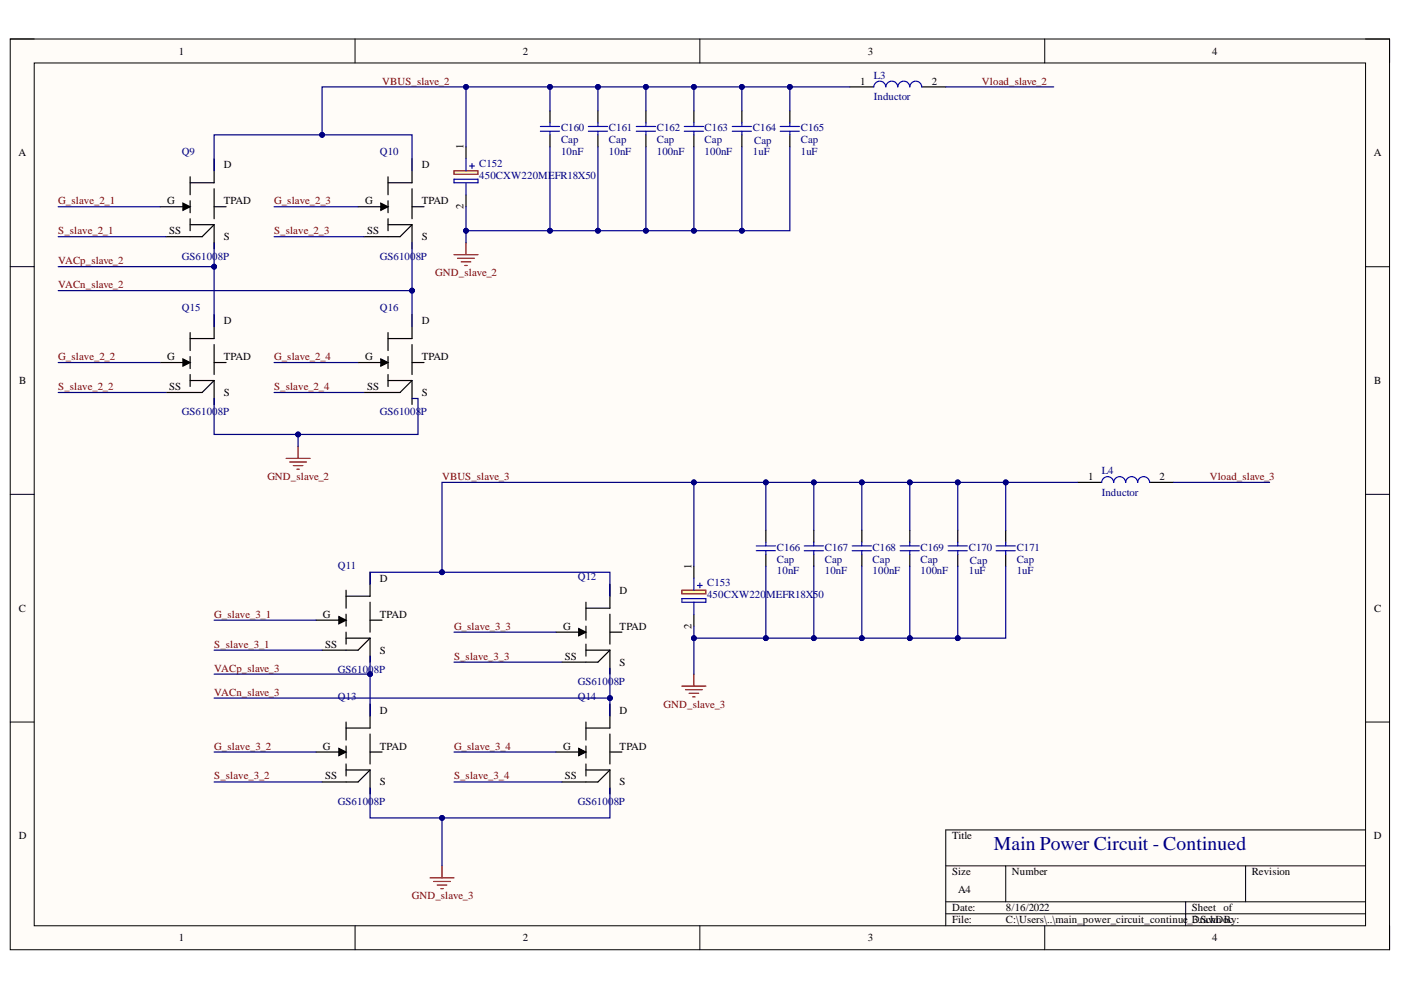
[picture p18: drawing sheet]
<svg xmlns="http://www.w3.org/2000/svg" width="297mm" height="210mm" viewBox="0 0 297 210" stroke-linecap="round" stroke-linejoin="round" font-family="sans-serif">
<defs><g id="words">
<text font-size="4.1" fill="#000080" x="210.7" y="180.1">Main Power Circuit - Continued</text>
<g font-size="2.3">
<text x="37.9" y="11.6">1</text>
<text x="110.8" y="11.6">2</text>
<text x="184" y="11.6">3</text>
<text x="257" y="11.6">4</text>
<text x="182.4" y="17.9">1</text>
<text x="197.5" y="17.9">2</text>
<text x="3.9" y="33.1">A</text>
<text x="47.5" y="35.7">D</text>
<text x="89.4" y="35.7">D</text>
<text x="98.3" y="31.6" transform="rotate(-90 98.3 31.6)">1</text>
<text x="291.3" y="33.1">A</text>
<text x="35.4" y="43.3">G</text>
<text x="47.5" y="43.3">TPAD</text>
<text x="77.4" y="43.3">G</text>
<text x="89.4" y="43.3">TPAD</text>
<text x="98.3" y="44.4" transform="rotate(-90 98.3 44.4)">2</text>
<text x="35.9" y="49.7">SS</text>
<text x="47.5" y="51">S</text>
<text x="77.8" y="49.7">SS</text>
<text x="89.4" y="51">S</text>
<text x="47.5" y="68.7">D</text>
<text x="89.4" y="68.7">D</text>
<text x="35.4" y="76.3">G</text>
<text x="47.5" y="76.3">TPAD</text>
<text x="77.4" y="76.3">G</text>
<text x="89.4" y="76.3">TPAD</text>
<text x="4.1" y="81.4">B</text>
<text x="35.9" y="82.7">SS</text>
<text x="47.5" y="83.9">S</text>
<text x="77.8" y="82.7">SS</text>
<text x="89.4" y="83.9">S</text>
<text x="291.4" y="81.4">B</text>
<text x="230.7" y="101.8">1</text>
<text x="245.8" y="101.8">2</text>
<text x="80.5" y="123.3">D</text>
<text x="131.4" y="125.9">D</text>
<text x="146.6" y="120.5" transform="rotate(-90 146.6 120.5)">1</text>
<text x="4" y="129.7">C</text>
<text x="68.4" y="130.9">G</text>
<text x="80.5" y="130.9">TPAD</text>
<text x="291.4" y="129.7">C</text>
<text x="68.9" y="137.4">SS</text>
<text x="119.4" y="133.5">G</text>
<text x="131.4" y="133.5">TPAD</text>
<text x="146.6" y="133.3" transform="rotate(-90 146.6 133.3)">2</text>
<text x="80.5" y="138.6">S</text>
<text x="119.8" y="139.9">SS</text>
<text x="131.4" y="141.2">S</text>
<text x="80.5" y="151.3">D</text>
<text x="131.4" y="151.3">D</text>
<text x="68.4" y="158.9">G</text>
<text x="80.5" y="158.9">TPAD</text>
<text x="119.4" y="158.9">G</text>
<text x="131.4" y="158.9">TPAD</text>
<text x="68.9" y="165.3">SS</text>
<text x="80.5" y="166.5">S</text>
<text x="119.8" y="165.3">SS</text>
<text x="131.4" y="166.5">S</text>
<text x="4" y="177.9">D</text>
<text x="201.9" y="177.9">Title</text>
<text x="291.3" y="177.9">D</text>
<text x="201.9" y="185.6">Size</text>
<text x="214.5" y="185.6">Number</text>
<text x="265.4" y="185.6">Revision</text>
<text x="203.1" y="189.4">A4</text>
<text x="201.9" y="193.2">Date:</text>
<text x="201.9" y="195.8">File:</text>
<text x="213.3" y="193.2">8/16/2022</text>
<text x="213.3" y="195.8">C:\Users\..\main_power_circuit_continue</text>
<text x="251.8" y="195.8">_Drawn By:</text>
<text x="252.7" y="193.2">Sheet of</text>
<text x="252.9" y="195.8">3.SchDoc</text>
<text x="37.9" y="199.6">1</text>
<text x="110.8" y="199.6">2</text>
<text x="184" y="199.6">3</text>
<text x="257" y="199.6">4</text>
</g>
<g font-size="2.3" fill="#800000">
<text x="81" y="17.9">VBUS_slave_2</text>
<text x="208.2" y="17.9">Vload_slave_2</text>
<text x="12.4" y="43.3">G_slave_2_1</text>
<text x="58.1" y="43.3">G_slave_2_3</text>
<text x="12.4" y="49.7">S_slave_2_1</text>
<text x="58.1" y="49.7">S_slave_2_3</text>
<text x="12.4" y="56">VACp_slave_2</text>
<text x="92.3" y="58.6">GND_slave_2</text>
<text x="12.4" y="61.1">VACn_slave_2</text>
<text x="12.4" y="76.3">G_slave_2_2</text>
<text x="58.1" y="76.3">G_slave_2_4</text>
<text x="12.4" y="82.7">S_slave_2_2</text>
<text x="58.1" y="82.7">S_slave_2_4</text>
<text x="56.7" y="101.8">GND_slave_2</text>
<text x="93.7" y="101.8">VBUS_slave_3</text>
<text x="256.5" y="101.8">Vload_slave_3</text>
<text x="45.4" y="130.9">G_slave_3_1</text>
<text x="45.4" y="137.4">S_slave_3_1</text>
<text x="96.3" y="133.5">G_slave_3_3</text>
<text x="45.4" y="142.4">VACp_slave_3</text>
<text x="96.3" y="139.9">S_slave_3_3</text>
<text x="45.4" y="147.5">VACn_slave_3</text>
<text x="140.7" y="150">GND_slave_3</text>
<text x="45.4" y="158.9">G_slave_3_2</text>
<text x="96.3" y="158.9">G_slave_3_4</text>
<text x="45.4" y="165.3">S_slave_3_2</text>
<text x="96.3" y="165.3">S_slave_3_4</text>
<text x="87.3" y="190.7">GND_slave_3</text>
</g>
<g font-size="2.3" fill="#000080">
<text x="185.3" y="16.6">L3</text>
<text x="185.3" y="21.2">Inductor</text>
<text x="118.9" y="27.8">C160</text>
<text x="129.1" y="27.8">C161</text>
<text x="139.2" y="27.8">C162</text>
<text x="149.4" y="27.8">C163</text>
<text x="159.6" y="27.8">C164</text>
<text x="169.8" y="27.8">C165</text>
<text x="38.6" y="32.9">Q9</text>
<text x="80.5" y="32.9">Q10</text>
<text x="101.6" y="35.4">C152</text>
<text x="118.9" y="32.9">10nF</text>
<text x="118.9" y="30.3">Cap</text>
<text x="129.1" y="32.9">10nF</text>
<text x="129.1" y="30.3">Cap</text>
<text x="139.2" y="32.9">100nF</text>
<text x="139.2" y="30.3">Cap</text>
<text x="149.4" y="32.9">100nF</text>
<text x="149.4" y="30.3">Cap</text>
<text x="159.6" y="32.9">1uF</text>
<text x="159.9" y="30.6">Cap</text>
<text x="169.8" y="32.9">1uF</text>
<text x="169.8" y="30.3">Cap</text>
<text x="101.6" y="38">450CXW220MEFR18X50</text>
<text x="38.6" y="55">GS61008P</text>
<text x="80.5" y="55">GS61008P</text>
<text x="38.6" y="65.9">Q15</text>
<text x="80.5" y="65.9">Q16</text>
<text x="38.6" y="88">GS61008P</text>
<text x="80.5" y="88">GS61008</text>
<text x="89.3" y="88">P</text>
<text x="233.6" y="100.5">L4</text>
<text x="233.6" y="105.1">Inductor</text>
<text x="164.7" y="116.7">C166</text>
<text x="164.7" y="119.3">Cap</text>
<text x="174.9" y="116.7">C167</text>
<text x="174.9" y="119.3">Cap</text>
<text x="185" y="116.7">C168</text>
<text x="185" y="119.3">Cap</text>
<text x="195.2" y="116.7">C169</text>
<text x="195.2" y="119.3">Cap</text>
<text x="205.4" y="116.7">C170</text>
<text x="205.7" y="119.5">Cap</text>
<text x="215.6" y="116.7">C171</text>
<text x="215.6" y="119.3">Cap</text>
<text x="71.7" y="120.5">Q11</text>
<text x="122.5" y="123.1">Q12</text>
<text x="149.9" y="124.3">C153</text>
<text x="164.7" y="121.8">10nF</text>
<text x="174.9" y="121.8">10nF</text>
<text x="185" y="121.8">100nF</text>
<text x="195.2" y="121.8">100nF</text>
<text x="205.4" y="121.8">1uF</text>
<text x="215.6" y="121.8">1uF</text>
<text x="149.9" y="126.9">450CXW220</text>
<text x="162.4" y="126.9">MEFR18X50</text>
<text x="71.7" y="142.7">GS61008P</text>
<text x="71.7" y="148.5">Q13</text>
<text x="122.5" y="145.2">GS61008P</text>
<text x="122.5" y="148.5">Q14</text>
<text x="71.7" y="170.6">GS61008P</text>
<text x="122.5" y="170.6">GS61008P</text>
</g>
</g></defs>
<path d="M2.2 8.3h292.4v193.1h-292.4z" fill-rule="evenodd" fill="#fffcf8"/>
<path d="M2.2 8.3h292.4v193.1h-292.4z" fill="none" stroke="#000" stroke-width=".21"/>
<path d="M7.3 13.4h282.2v182.9h-282.2z" fill-rule="evenodd" fill="#fffcf8"/>
<g fill="none" stroke="#000" stroke-width=".21">
<path d="M2.2 8.3h5.1M7.3 13.4h282.2v182.9h-282.2zM75.3 8.3v5M148.4 8.3v5M221.5 8.3v5.1M289.5 8.3h5.1v5.1M2.2 56.5h5.1M289.5 56.5h5.1M2.2 104.8h5.1M289.5 104.8h5.1M2.2 153.1h5.1M289.5 153.1h5.1"/>
<path d="M289.5 176h-89v20.3M75.3 196.3v5.1M148.4 196.3v5.1M200.5 183.6h89M200.5 191.2h89M200.5 193.7h89M213.2 183.6v7.6M221.5 196.3v5.1M251.4 191.2v5.1M264.1 183.6v7.6M294.6 196.3v5.1"/>
</g>
<g fill="none" stroke="#000" stroke-width=".25">
<path d="M40.3 37.5v3.8M45.4 33.7v5.1h-5.1M82.3 37.5v3.8M87.4 33.7v5.1h-5.1M34 43.8h5M38.8 43.1l1.5 .7-1.5 .8zM40.3 47.6h5.1M40.3 42.6v2.5M40.3 46.4v2.5M45.4 47.6l-2.5 2.6h-7.7M45.4 43.8h2.5M45.4 40v6.4"/>
<path d="M45.4 47.6v5.1M75.9 43.8h5.1M80.7 43.1l1.6 .7-1.6 .8zM82.3 47.6h5.1M82.3 42.6v2.5M82.3 46.4v2.5M87.4 47.6l-2.6 2.6h-7.6M87.4 43.8h2.5M87.4 40v6.4M87.4 47.6v5.1M34 76.9h5M38.8 76.1l1.5 .8-1.5 .7z"/>
<path d="M40.3 70.5v3.8M40.3 75.6v2.5M40.3 79.4v2.5M45.4 66.7v5.1h-5.1M45.4 73.1v6.3M45.4 76.9h2.5M75.9 76.9h5.1M80.7 76.1l1.6 .8-1.6 .7zM82.3 70.5v3.8M82.3 75.6v2.5M82.3 79.4v2.5M87.4 66.7v5.1h-5.1"/>
<path d="M87.4 73.1v6.3M87.4 76.9h2.5M40.3 80.7h5.1M45.4 80.7v5.1M45.4 80.7l-2.5 2.5h-7.7M82.3 80.7h5.1M87.4 80.7v5.1M87.4 80.7l-2.6 2.5h-7.6M228.5 102.3h5.1M243.7 102.3h5.1M67 131.5h5.1M71.8 130.7l1.6 .8-1.6 .8z"/>
<path d="M73.4 135.3h5.1M73.4 125.1v3.9M73.4 130.2v2.6M73.4 134v2.6M78.5 135.3l-2.6 2.5h-7.6M78.5 131.5h2.5M78.5 121.3v5.1h-5.1M78.5 127.7v6.3M78.5 135.3v5.1M117.9 134h5.1M122.7 133.3l1.5 .7-1.5 .8zM124.2 137.8h5.1"/>
<path d="M124.2 127.7v3.8M124.2 132.8v2.5M124.2 136.6v2.5M129.3 137.8l-2.5 2.6h-7.7M129.3 134h2.6M129.3 123.9v5.1h-5.1M129.3 130.2v6.4M129.3 137.8v5.1M67 159.4h5.1M71.8 158.7l1.6 .7-1.6 .8zM73.4 153.1v3.8M73.4 158.2v2.5"/>
<path d="M78.5 149.3v5.1h-5.1M78.5 155.6v6.4M78.5 159.4h2.5M117.9 159.4h5.1M122.7 158.7l1.5 .7-1.5 .8zM124.2 153.1v3.8M124.2 158.2v2.5M129.3 149.3v5.1h-5.1M129.3 155.6v6.4M129.3 159.4h2.6M73.4 162v2.5M73.4 163.3h5.1"/>
<path d="M78.5 163.3v5M78.5 163.3l-2.6 2.5h-7.6M124.2 162v2.5M124.2 163.3h5.1M129.3 163.3v5M129.3 163.3l-2.5 2.5h-7.7"/>
</g>
<g fill="#000">
<path d="M38.8 43.1l1.5 .7-1.5 .8z" fill-rule="evenodd"/>
<path d="M80.7 43.1l1.6 .7-1.6 .8z" fill-rule="evenodd"/>
<path d="M38.8 76.1l1.5 .8-1.5 .7z" fill-rule="evenodd"/>
<path d="M80.7 76.1l1.6 .8-1.6 .7z" fill-rule="evenodd"/>
<path d="M71.8 130.7l1.6 .8-1.6 .8z" fill-rule="evenodd"/>
<path d="M122.7 133.3l1.5 .7-1.5 .8z" fill-rule="evenodd"/>
<path d="M71.8 158.7l1.6 .7-1.6 .8z" fill-rule="evenodd"/>
<path d="M122.7 158.7l1.5 .7-1.5 .8z" fill-rule="evenodd"/>
</g>
<g fill="none" stroke="#800000" stroke-width=".25">
<path d="M96.3 54h5M97 54.8h3.6M97.8 55.5h2M98.5 56.3h.6M98.8 51.5v2.5M60.7 97.2h5M61.4 98h3.6M62.2 98.7h2M62.9 99.5h.6M63.2 94.7v2.5M144.6 145.5h5.1M145.3 146.2h3.6"/>
<path d="M146.1 147h2M146.9 147.8h.5M147.1 142.9v2.6M91.2 186.1h5.1M91.9 186.9h3.6M92.7 187.7h2M93.5 188.4h.5M93.7 183.6v2.5"/>
</g>
<path d="M233.6 102.3a1.28 1.28 0 0 1 1.2-1.2 1.28 1.28 0 0 1 1.3 1.2 1.27 1.27 0 0 1 1.3-1.2 1.27 1.27 0 0 1 1.3 1.2 1.28 1.28 0 0 1 1.2-1.2 1.28 1.28 0 0 1 1.3 1.2 1.27 1.27 0 0 1 1.3-1.2 1.27 1.27 0 0 1 1.2 1.2" fill="none" stroke="#00f" stroke-width=".25"/>
<path d="M96.3 36.2h5v.8h-5z" fill-rule="evenodd" fill="#ffffb0"/>
<path d="M96.3 36.2h5v.8h-5z" fill="none" stroke="#800000" stroke-width=".25"/>
<path d="M98.8 31.1v2.6M98.8 41.3v2.5" fill="none" stroke="#000" stroke-width=".25"/>
<path d="M96.3 38h5v.8h-5zM98.8 33.7v2.5M98.8 38.8v2.5M99.6 35.2h1M100.1 34.7v1" fill="none" stroke="#00f" stroke-width=".25"/>
<path d="M144.6 125.1h5.1v.8h-5.1z" fill-rule="evenodd" fill="#ffffb0"/>
<path d="M144.6 125.1h5.1v.8h-5.1z" fill="none" stroke="#800000" stroke-width=".25"/>
<g fill="none" stroke="#000" stroke-width=".25">
<path d="M180.2 18.4h5.1M195.4 18.4h5.1M116.6 23.5v2.5M116.6 28.6v2.5M126.8 23.5v2.5M126.8 28.6v2.5M136.9 23.5v2.5M136.9 28.6v2.5M147.1 23.5v2.5M147.1 28.6v2.5M157.3 23.5v2.5M157.3 28.6v2.5"/>
<path d="M167.5 23.5v2.5M167.5 28.6v2.5M162.4 112.4v2.6M162.4 117.5v2.6M172.5 112.4v2.6M172.5 117.5v2.6M182.7 112.4v2.6M182.7 117.5v2.6M192.9 112.4v2.6M192.9 117.5v2.6M203.1 112.4v2.6M203.1 117.5v2.6"/>
<path d="M213.2 112.4v2.6M213.2 117.5v2.6M147.1 120.1v2.5M147.1 130.2v2.6"/>
</g>
<g fill="none" stroke="#00f" stroke-width=".25">
<path d="M185.3 18.4a1.28 1.28 0 0 1 1.2-1.2 1.28 1.28 0 0 1 1.3 1.2 1.27 1.27 0 0 1 1.3-1.2 1.27 1.27 0 0 1 1.2 1.2 1.28 1.28 0 0 1 1.3-1.2 1.28 1.28 0 0 1 1.3 1.2 1.27 1.27 0 0 1 1.3-1.2 1.27 1.27 0 0 1 1.2 1.2M114.6 26.8h4M114.6 27.8h4M116.6 26v.8M116.6 27.8v.8M124.7 26.8h4.1M124.7 27.8h4.1M126.8 26v.8M126.8 27.8v.8M134.9 26.8h4.1M134.9 27.8h4.1M136.9 26v.8"/>
<path d="M136.9 27.8v.8M145.1 26.8h4.1M145.1 27.8h4.1M147.1 26v.8M147.1 27.8v.8M155.3 26.8h4M155.3 27.8h4M157.3 26v.8M157.3 27.8v.8M165.4 26.8h4.1M165.4 27.8h4.1M167.5 26v.8"/>
<path d="M167.5 27.8v.8M160.3 115.7h4.1M160.3 116.8h4.1M162.4 115v.7M162.4 116.8v.7M170.5 115.7h4.1M170.5 116.8h4.1M172.5 115v.7M172.5 116.8v.7M180.7 115.7h4.1M180.7 116.8h4.1M182.7 115v.7"/>
<path d="M182.7 116.8v.7M190.9 115.7h4M190.9 116.8h4M192.9 115v.7M192.9 116.8v.7M201 115.7h4.1M201 116.8h4.1M203.1 115v.7M203.1 116.8v.7M211.2 115.7h4.1M211.2 116.8h4.1M213.2 115v.7"/>
<path d="M213.2 116.8v.7M144.6 126.9h5.1v.8h-5.1zM147.1 122.6v2.5M147.1 127.7v2.5M147.9 124.1h1M148.4 123.6v1"/>
</g>
<path d="M12.3 43.8h21.7M58.1 43.8h17.8M12.3 76.9h21.7M58.1 76.9h17.8M45.4 142.9h33.1" fill="none" stroke="#000080" stroke-width=".25"/>
<circle cx="78.5" cy="142.9" r=".51" fill="#000080"/>
<circle cx="78.5" cy="142.9" r=".51" fill="none" stroke="#000080" stroke-width=".21"/>
<path d="M12.3 56.5h33.1" fill="none" stroke="#000080" stroke-width=".25"/>
<circle cx="45.4" cy="56.5" r=".51" fill="#000080"/>
<circle cx="45.4" cy="56.5" r=".51" fill="none" stroke="#000080" stroke-width=".21"/>
<path d="M12.3 61.6h75.1" fill="none" stroke="#000080" stroke-width=".25"/>
<circle cx="87.4" cy="61.6" r=".51" fill="#000080"/>
<circle cx="87.4" cy="61.6" r=".51" fill="none" stroke="#000080" stroke-width=".21"/>
<path d="M98.8 43.8v7.7" fill="none" stroke="#000080" stroke-width=".25"/>
<circle cx="98.8" cy="48.9" r=".51" fill="#000080"/>
<circle cx="98.8" cy="48.9" r=".51" fill="none" stroke="#000080" stroke-width=".21"/>
<path d="M12.3 50.2h22.9M58.1 50.2h19.1M12.3 83.2h22.9M58.1 83.2h19.1M45.4 148h83.9v3.8" fill="none" stroke="#000080" stroke-width=".25"/>
<circle cx="129.3" cy="148" r=".51" fill="#000080"/>
<circle cx="129.3" cy="148" r=".51" fill="none" stroke="#000080" stroke-width=".21"/>
<path d="M129.3 141.7v6.3" fill="none" stroke="#000080" stroke-width=".25"/>
<circle cx="129.3" cy="148" r=".51" fill="#000080"/>
<circle cx="129.3" cy="148" r=".51" fill="none" stroke="#000080" stroke-width=".21"/>
<path d="M78.5 167.1v6.3h15.2v10.2" fill="none" stroke="#000080" stroke-width=".25"/>
<circle cx="93.7" cy="173.4" r=".51" fill="#000080"/>
<circle cx="93.7" cy="173.4" r=".51" fill="none" stroke="#000080" stroke-width=".21"/>
<path d="M129.3 167.1v6.3h-35.6" fill="none" stroke="#000080" stroke-width=".25"/>
<circle cx="93.7" cy="173.4" r=".51" fill="#000080"/>
<circle cx="93.7" cy="173.4" r=".51" fill="none" stroke="#000080" stroke-width=".21"/>
<path d="M63.2 92.1v2.6M45.4 131.5h21.6M45.4 137.8h22.9M96.3 134h21.6M45.4 159.4h21.6M96.3 140.4h22.8M96.3 159.4h21.6M45.4 165.8h22.9M96.3 165.8h22.8" fill="none" stroke="#000080" stroke-width=".25"/>
<circle cx="63.2" cy="92.1" r=".51" fill="#000080"/>
<circle cx="63.2" cy="92.1" r=".51" fill="none" stroke="#000080" stroke-width=".21"/>
<path d="M248.8 102.3h20.4M147.1 132.8v10.1" fill="none" stroke="#000080" stroke-width=".25"/>
<circle cx="147.1" cy="135.3" r=".51" fill="#000080"/>
<circle cx="147.1" cy="135.3" r=".51" fill="none" stroke="#000080" stroke-width=".21"/>
<path d="M78.5 139.1v12.7" fill="none" stroke="#000080" stroke-width=".25"/>
<circle cx="78.5" cy="142.9" r=".51" fill="#000080"/>
<circle cx="78.5" cy="142.9" r=".51" fill="none" stroke="#000080" stroke-width=".21"/>
<path d="M147.1 102.3v17.8" fill="none" stroke="#000080" stroke-width=".25"/>
<circle cx="147.1" cy="102.3" r=".51" fill="#000080"/>
<circle cx="147.1" cy="102.3" r=".51" fill="none" stroke="#000080" stroke-width=".21"/>
<path d="M78.5 123.9v-2.6h50.8v5.1" fill="none" stroke="#000080" stroke-width=".25"/>
<circle cx="93.7" cy="121.3" r=".51" fill="#000080"/>
<circle cx="93.7" cy="121.3" r=".51" fill="none" stroke="#000080" stroke-width=".21"/>
<path d="M228.5 102.3h-134.8v19" fill="none" stroke="#000080" stroke-width=".25"/>
<circle cx="93.7" cy="121.3" r=".51" fill="#000080"/>
<circle cx="93.7" cy="121.3" r=".51" fill="none" stroke="#000080" stroke-width=".21"/>
<circle cx="147.1" cy="102.3" r=".51" fill="#000080"/>
<circle cx="147.1" cy="102.3" r=".51" fill="none" stroke="#000080" stroke-width=".21"/>
<circle cx="162.4" cy="102.3" r=".51" fill="#000080"/>
<circle cx="162.4" cy="102.3" r=".51" fill="none" stroke="#000080" stroke-width=".21"/>
<circle cx="172.5" cy="102.3" r=".51" fill="#000080"/>
<circle cx="172.5" cy="102.3" r=".51" fill="none" stroke="#000080" stroke-width=".21"/>
<circle cx="182.7" cy="102.3" r=".51" fill="#000080"/>
<circle cx="182.7" cy="102.3" r=".51" fill="none" stroke="#000080" stroke-width=".21"/>
<circle cx="192.9" cy="102.3" r=".51" fill="#000080"/>
<circle cx="192.9" cy="102.3" r=".51" fill="none" stroke="#000080" stroke-width=".21"/>
<circle cx="203.1" cy="102.3" r=".51" fill="#000080"/>
<circle cx="203.1" cy="102.3" r=".51" fill="none" stroke="#000080" stroke-width=".21"/>
<circle cx="213.2" cy="102.3" r=".51" fill="#000080"/>
<circle cx="213.2" cy="102.3" r=".51" fill="none" stroke="#000080" stroke-width=".21"/>
<path d="M45.4 84.5v7.6h43.2v-7.6h-1.2" fill="none" stroke="#000080" stroke-width=".25"/>
<circle cx="63.2" cy="92.1" r=".51" fill="#000080"/>
<circle cx="63.2" cy="92.1" r=".51" fill="none" stroke="#000080" stroke-width=".21"/>
<path d="M45.4 51.5v17.7" fill="none" stroke="#000080" stroke-width=".25"/>
<circle cx="45.4" cy="56.5" r=".51" fill="#000080"/>
<circle cx="45.4" cy="56.5" r=".51" fill="none" stroke="#000080" stroke-width=".21"/>
<path d="M87.4 51.5v17.7" fill="none" stroke="#000080" stroke-width=".25"/>
<circle cx="87.4" cy="61.6" r=".51" fill="#000080"/>
<circle cx="87.4" cy="61.6" r=".51" fill="none" stroke="#000080" stroke-width=".21"/>
<path d="M45.4 36.2v-7.6h42v7.6" fill="none" stroke="#000080" stroke-width=".25"/>
<circle cx="68.3" cy="28.6" r=".51" fill="#000080"/>
<circle cx="68.3" cy="28.6" r=".51" fill="none" stroke="#000080" stroke-width=".21"/>
<path d="M68.3 28.6v-10.2h30.5v12.7" fill="none" stroke="#000080" stroke-width=".25"/>
<circle cx="98.8" cy="18.4" r=".51" fill="#000080"/>
<circle cx="98.8" cy="18.4" r=".51" fill="none" stroke="#000080" stroke-width=".21"/>
<circle cx="68.3" cy="28.6" r=".51" fill="#000080"/>
<circle cx="68.3" cy="28.6" r=".51" fill="none" stroke="#000080" stroke-width=".21"/>
<path d="M98.8 18.4h81.4" fill="none" stroke="#000080" stroke-width=".25"/>
<circle cx="98.8" cy="18.4" r=".51" fill="#000080"/>
<circle cx="98.8" cy="18.4" r=".51" fill="none" stroke="#000080" stroke-width=".21"/>
<circle cx="116.6" cy="18.4" r=".51" fill="#000080"/>
<circle cx="116.6" cy="18.4" r=".51" fill="none" stroke="#000080" stroke-width=".21"/>
<circle cx="126.8" cy="18.4" r=".51" fill="#000080"/>
<circle cx="126.8" cy="18.4" r=".51" fill="none" stroke="#000080" stroke-width=".21"/>
<circle cx="136.9" cy="18.4" r=".51" fill="#000080"/>
<circle cx="136.9" cy="18.4" r=".51" fill="none" stroke="#000080" stroke-width=".21"/>
<circle cx="147.1" cy="18.4" r=".51" fill="#000080"/>
<circle cx="147.1" cy="18.4" r=".51" fill="none" stroke="#000080" stroke-width=".21"/>
<circle cx="157.3" cy="18.4" r=".51" fill="#000080"/>
<circle cx="157.3" cy="18.4" r=".51" fill="none" stroke="#000080" stroke-width=".21"/>
<circle cx="167.5" cy="18.4" r=".51" fill="#000080"/>
<circle cx="167.5" cy="18.4" r=".51" fill="none" stroke="#000080" stroke-width=".21"/>
<path d="M116.6 18.4v5.1M200.5 18.4h22.9" fill="none" stroke="#000080" stroke-width=".25"/>
<circle cx="116.6" cy="18.4" r=".51" fill="#000080"/>
<circle cx="116.6" cy="18.4" r=".51" fill="none" stroke="#000080" stroke-width=".21"/>
<path d="M116.6 31.1v17.8h-17.8" fill="none" stroke="#000080" stroke-width=".25"/>
<circle cx="116.6" cy="48.9" r=".51" fill="#000080"/>
<circle cx="116.6" cy="48.9" r=".51" fill="none" stroke="#000080" stroke-width=".21"/>
<circle cx="98.8" cy="48.9" r=".51" fill="#000080"/>
<circle cx="98.8" cy="48.9" r=".51" fill="none" stroke="#000080" stroke-width=".21"/>
<path d="M126.8 31.1v17.8h-10.2" fill="none" stroke="#000080" stroke-width=".25"/>
<circle cx="116.6" cy="48.9" r=".51" fill="#000080"/>
<circle cx="116.6" cy="48.9" r=".51" fill="none" stroke="#000080" stroke-width=".21"/>
<circle cx="126.8" cy="48.9" r=".51" fill="#000080"/>
<circle cx="126.8" cy="48.9" r=".51" fill="none" stroke="#000080" stroke-width=".21"/>
<path d="M126.8 18.4v5.1" fill="none" stroke="#000080" stroke-width=".25"/>
<circle cx="126.8" cy="18.4" r=".51" fill="#000080"/>
<circle cx="126.8" cy="18.4" r=".51" fill="none" stroke="#000080" stroke-width=".21"/>
<path d="M136.9 31.1v17.8h-10.1" fill="none" stroke="#000080" stroke-width=".25"/>
<circle cx="126.8" cy="48.9" r=".51" fill="#000080"/>
<circle cx="126.8" cy="48.9" r=".51" fill="none" stroke="#000080" stroke-width=".21"/>
<circle cx="136.9" cy="48.9" r=".51" fill="#000080"/>
<circle cx="136.9" cy="48.9" r=".51" fill="none" stroke="#000080" stroke-width=".21"/>
<path d="M136.9 18.4v5.1" fill="none" stroke="#000080" stroke-width=".25"/>
<circle cx="136.9" cy="18.4" r=".51" fill="#000080"/>
<circle cx="136.9" cy="18.4" r=".51" fill="none" stroke="#000080" stroke-width=".21"/>
<path d="M147.1 31.1v17.8h-10.2" fill="none" stroke="#000080" stroke-width=".25"/>
<circle cx="136.9" cy="48.9" r=".51" fill="#000080"/>
<circle cx="136.9" cy="48.9" r=".51" fill="none" stroke="#000080" stroke-width=".21"/>
<circle cx="147.1" cy="48.9" r=".51" fill="#000080"/>
<circle cx="147.1" cy="48.9" r=".51" fill="none" stroke="#000080" stroke-width=".21"/>
<path d="M147.1 18.4v5.1" fill="none" stroke="#000080" stroke-width=".25"/>
<circle cx="147.1" cy="18.4" r=".51" fill="#000080"/>
<circle cx="147.1" cy="18.4" r=".51" fill="none" stroke="#000080" stroke-width=".21"/>
<path d="M157.3 31.1v17.8h-10.2" fill="none" stroke="#000080" stroke-width=".25"/>
<circle cx="147.1" cy="48.9" r=".51" fill="#000080"/>
<circle cx="147.1" cy="48.9" r=".51" fill="none" stroke="#000080" stroke-width=".21"/>
<circle cx="157.3" cy="48.9" r=".51" fill="#000080"/>
<circle cx="157.3" cy="48.9" r=".51" fill="none" stroke="#000080" stroke-width=".21"/>
<path d="M157.3 18.4v5.1" fill="none" stroke="#000080" stroke-width=".25"/>
<circle cx="157.3" cy="18.4" r=".51" fill="#000080"/>
<circle cx="157.3" cy="18.4" r=".51" fill="none" stroke="#000080" stroke-width=".21"/>
<path d="M167.5 31.1v17.8h-10.2" fill="none" stroke="#000080" stroke-width=".25"/>
<circle cx="157.3" cy="48.9" r=".51" fill="#000080"/>
<circle cx="157.3" cy="48.9" r=".51" fill="none" stroke="#000080" stroke-width=".21"/>
<path d="M167.5 18.4v5.1" fill="none" stroke="#000080" stroke-width=".25"/>
<circle cx="167.5" cy="18.4" r=".51" fill="#000080"/>
<circle cx="167.5" cy="18.4" r=".51" fill="none" stroke="#000080" stroke-width=".21"/>
<path d="M162.4 120.1v15.2h-15.3" fill="none" stroke="#000080" stroke-width=".25"/>
<circle cx="147.1" cy="135.3" r=".51" fill="#000080"/>
<circle cx="147.1" cy="135.3" r=".51" fill="none" stroke="#000080" stroke-width=".21"/>
<circle cx="162.4" cy="135.3" r=".51" fill="#000080"/>
<circle cx="162.4" cy="135.3" r=".51" fill="none" stroke="#000080" stroke-width=".21"/>
<path d="M162.4 102.3v10.1" fill="none" stroke="#000080" stroke-width=".25"/>
<circle cx="162.4" cy="102.3" r=".51" fill="#000080"/>
<circle cx="162.4" cy="102.3" r=".51" fill="none" stroke="#000080" stroke-width=".21"/>
<path d="M172.5 120.1v15.2h-10.1" fill="none" stroke="#000080" stroke-width=".25"/>
<circle cx="162.4" cy="135.3" r=".51" fill="#000080"/>
<circle cx="162.4" cy="135.3" r=".51" fill="none" stroke="#000080" stroke-width=".21"/>
<circle cx="172.5" cy="135.3" r=".51" fill="#000080"/>
<circle cx="172.5" cy="135.3" r=".51" fill="none" stroke="#000080" stroke-width=".21"/>
<path d="M172.5 102.3v10.1" fill="none" stroke="#000080" stroke-width=".25"/>
<circle cx="172.5" cy="102.3" r=".51" fill="#000080"/>
<circle cx="172.5" cy="102.3" r=".51" fill="none" stroke="#000080" stroke-width=".21"/>
<path d="M182.7 102.3v10.1" fill="none" stroke="#000080" stroke-width=".25"/>
<circle cx="182.7" cy="102.3" r=".51" fill="#000080"/>
<circle cx="182.7" cy="102.3" r=".51" fill="none" stroke="#000080" stroke-width=".21"/>
<path d="M182.7 120.1v15.2h-10.2" fill="none" stroke="#000080" stroke-width=".25"/>
<circle cx="182.7" cy="135.3" r=".51" fill="#000080"/>
<circle cx="182.7" cy="135.3" r=".51" fill="none" stroke="#000080" stroke-width=".21"/>
<circle cx="172.5" cy="135.3" r=".51" fill="#000080"/>
<circle cx="172.5" cy="135.3" r=".51" fill="none" stroke="#000080" stroke-width=".21"/>
<path d="M192.9 102.3v10.1" fill="none" stroke="#000080" stroke-width=".25"/>
<circle cx="192.9" cy="102.3" r=".51" fill="#000080"/>
<circle cx="192.9" cy="102.3" r=".51" fill="none" stroke="#000080" stroke-width=".21"/>
<path d="M192.9 120.1v15.2h-10.2" fill="none" stroke="#000080" stroke-width=".25"/>
<circle cx="192.9" cy="135.3" r=".51" fill="#000080"/>
<circle cx="192.9" cy="135.3" r=".51" fill="none" stroke="#000080" stroke-width=".21"/>
<circle cx="182.7" cy="135.3" r=".51" fill="#000080"/>
<circle cx="182.7" cy="135.3" r=".51" fill="none" stroke="#000080" stroke-width=".21"/>
<path d="M203.1 102.3v10.1" fill="none" stroke="#000080" stroke-width=".25"/>
<circle cx="203.1" cy="102.3" r=".51" fill="#000080"/>
<circle cx="203.1" cy="102.3" r=".51" fill="none" stroke="#000080" stroke-width=".21"/>
<path d="M203.1 120.1v15.2h-10.2" fill="none" stroke="#000080" stroke-width=".25"/>
<circle cx="203.1" cy="135.3" r=".51" fill="#000080"/>
<circle cx="203.1" cy="135.3" r=".51" fill="none" stroke="#000080" stroke-width=".21"/>
<circle cx="192.9" cy="135.3" r=".51" fill="#000080"/>
<circle cx="192.9" cy="135.3" r=".51" fill="none" stroke="#000080" stroke-width=".21"/>
<path d="M213.2 102.3v10.1" fill="none" stroke="#000080" stroke-width=".25"/>
<circle cx="213.2" cy="102.3" r=".51" fill="#000080"/>
<circle cx="213.2" cy="102.3" r=".51" fill="none" stroke="#000080" stroke-width=".21"/>
<path d="M213.2 120.1v15.2h-10.1" fill="none" stroke="#000080" stroke-width=".25"/>
<circle cx="203.1" cy="135.3" r=".51" fill="#000080"/>
<circle cx="203.1" cy="135.3" r=".51" fill="none" stroke="#000080" stroke-width=".21"/>
<use href="#words"/>
</svg>
